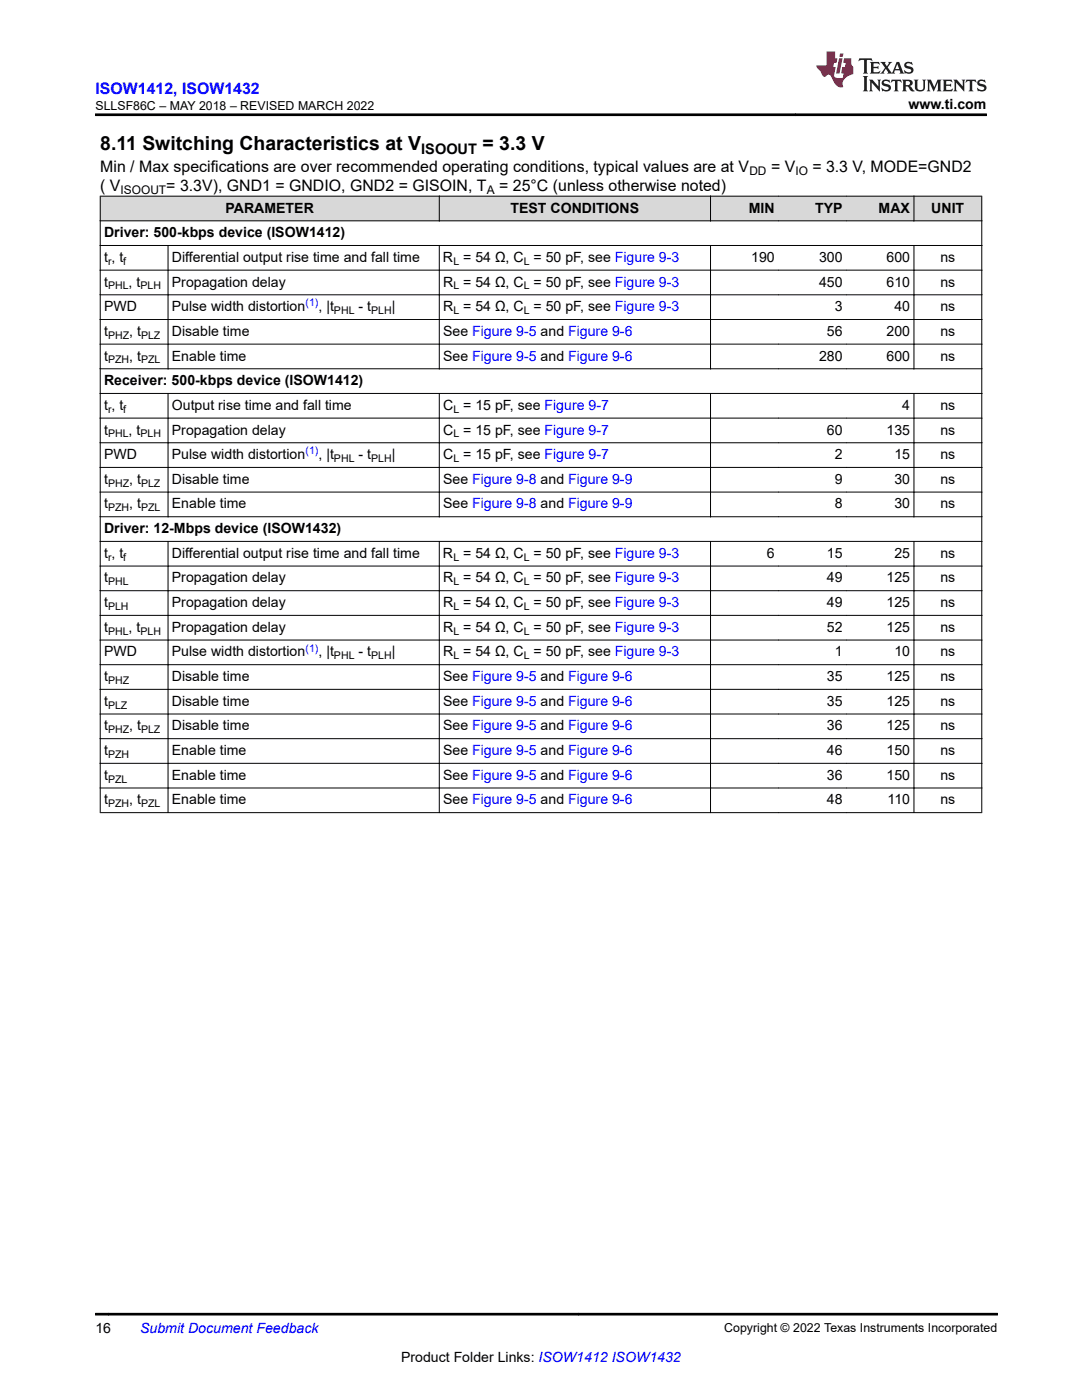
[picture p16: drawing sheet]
<svg xmlns="http://www.w3.org/2000/svg" width="216mm" height="279mm" viewBox="0 0 216 279" stroke-linecap="round" stroke-linejoin="round" font-family="sans-serif">
<defs><g id="words">
<g font-size="3.9">
<text x="20" y="29.9">8.11 Switching Characteristics at V</text>
<text x="96.3" y="29.9">= 3.3 V</text>
</g>
<text font-size="3.2" fill="#00f" x="19.1" y="18.7">ISOW1412, ISOW1432</text>
<g font-size="3.2">
<text x="20" y="34.3">Min / Max specifications are over recommended operating conditions, typical values are at V</text>
<text x="153.9" y="34.3">= V</text>
<text x="162.1" y="34.3">= 3.3 V, MODE=GND2</text>
<text x="20" y="38.1">( V</text>
<text x="33.2" y="38.1">= 3.3V), GND1 = GNDIO, GND2 = GISOIN, T</text>
<text x="99.6" y="38.1">= 25°C (unless otherwise noted)</text>
</g>
<text font-size="2.9" x="84.1" y="30.7">ISOOUT</text>
<g font-size="2.8">
<text x="181.3" y="21.8">www.ti.com</text>
<text x="20.8" y="47.3">Driver: 500-kbps device (ISOW1412)</text>
<text x="45" y="42.4">PARAMETER</text>
<text x="101.9" y="42.4">TEST CONDITIONS</text>
<text x="149.4" y="42.4">MIN</text>
<text x="162.6" y="42.4">TYP</text>
<text x="175.3" y="42.4">MAX</text>
<text x="185.8" y="42.4">UNIT</text>
<text x="20.8" y="52.3">t , t</text>
<text x="34.3" y="52.3">Differential output rise time and fall time</text>
<text x="88.4" y="52.3">R</text>
<text x="92.4" y="52.3">= 54 Ω, C</text>
<text x="106.5" y="52.3">= 50 pF, see Figure 9-3</text>
<text x="149.9" y="52.3">190</text>
<text x="163.4" y="52.3">300</text>
<text x="176.9" y="52.3">600</text>
<text x="187.6" y="52.3">ns</text>
<text x="20.8" y="57.2">t</text>
<text x="25.7" y="57.2">, t</text>
<text x="34.3" y="57.2">Propagation delay</text>
<text x="88.4" y="57.2">R = 54 Ω, C</text>
<text x="106.5" y="57.2">= 50 pF, see Figure 9-3</text>
<text x="163.4" y="57.2">450</text>
<text x="176.9" y="57.2">610</text>
<text x="187.6" y="57.2">ns</text>
<text x="20.8" y="62.1">PWD</text>
<text x="34.3" y="62.1">Pulse width distortion</text>
<text x="63.6" y="62.1">, |t</text>
<text x="71.5" y="62.1">- t</text>
<text x="78.2" y="62.1">|</text>
<text x="88.4" y="62.1">R</text>
<text x="92.4" y="62.1">= 54 Ω, C</text>
<text x="106.5" y="62.1">= 50 pF, see Figure 9-3</text>
<text x="166.6" y="62.1">3</text>
<text x="178.5" y="62.1">40</text>
<text x="187.6" y="62.1">ns</text>
<text x="20.8" y="67">t</text>
<text x="20.8" y="72">t</text>
<text x="25.8" y="67">, t</text>
<text x="25.8" y="72">, t</text>
<text x="34.3" y="67">Disable time</text>
<text x="34.3" y="72">Enable time</text>
<text x="88.4" y="67">See Figure 9-5 and Figure 9-6</text>
<text x="88.4" y="72">See Figure 9-5 and Figure 9-6</text>
<text x="163.4" y="72">280</text>
<text x="165" y="67">56</text>
<text x="176.9" y="67">200</text>
<text x="176.9" y="72">600</text>
<text x="187.6" y="67">ns</text>
<text x="187.6" y="72">ns</text>
<text x="20.8" y="76.9">Receiver: 500-kbps device (ISOW1412)</text>
<text x="20.8" y="81.8">t , t</text>
<text x="34.3" y="81.8">Output rise time and fall time</text>
<text x="88.4" y="81.8">C</text>
<text x="92.4" y="81.8">= 15 pF, see Figure 9-7</text>
<text x="180" y="81.8">4</text>
<text x="187.6" y="81.8">ns</text>
<text x="20.8" y="86.7">t</text>
<text x="25.7" y="86.7">, t</text>
<text x="34.3" y="86.7">Propagation delay</text>
<text x="88.4" y="86.7">C = 15 pF, see Figure 9-7</text>
<text x="165" y="86.7">60</text>
<text x="176.9" y="86.7">135</text>
<text x="187.6" y="86.7">ns</text>
<text x="20.8" y="91.6">PWD</text>
<text x="34.3" y="91.6">Pulse width distortion</text>
<text x="63.6" y="91.6">, |t</text>
<text x="71.5" y="91.6">- t</text>
<text x="78.2" y="91.6">|</text>
<text x="88.4" y="91.6">C</text>
<text x="92.4" y="91.6">= 15 pF, see Figure 9-7</text>
<text x="166.6" y="91.6">2</text>
<text x="178.5" y="91.6">15</text>
<text x="187.6" y="91.6">ns</text>
<text x="20.8" y="96.6">t</text>
<text x="20.8" y="101.5">t</text>
<text x="25.8" y="96.6">, t</text>
<text x="25.8" y="101.5">, t</text>
<text x="34.3" y="96.6">Disable time</text>
<text x="34.3" y="101.5">Enable time</text>
<text x="88.4" y="96.6">See Figure 9-8 and Figure 9-9</text>
<text x="88.4" y="101.5">See Figure 9-8 and Figure 9-9</text>
<text x="166.6" y="96.6">9</text>
<text x="166.6" y="101.5">8</text>
<text x="178.5" y="96.6">30</text>
<text x="178.5" y="101.5">30</text>
<text x="187.6" y="96.6">ns</text>
<text x="187.6" y="101.5">ns</text>
<text x="20.8" y="106.4">Driver: 12-Mbps device (ISOW1432)</text>
<text x="20.8" y="111.3">t , t</text>
<text x="34.3" y="111.3">Differential output rise time and fall time</text>
<text x="88.4" y="111.3">R</text>
<text x="92.4" y="111.3">= 54 Ω, C</text>
<text x="106.5" y="111.3">= 50 pF, see Figure 9-3</text>
<text x="153" y="111.3">6</text>
<text x="165" y="111.3">15</text>
<text x="178.5" y="111.3">25</text>
<text x="187.6" y="111.3">ns</text>
<text x="20.8" y="116.2">t</text>
<text x="34.3" y="116.2">Propagation delay</text>
<text x="88.4" y="116.2">R = 54 Ω, C</text>
<text x="106.5" y="116.2">= 50 pF, see Figure 9-3</text>
<text x="165" y="116.2">49</text>
<text x="176.9" y="116.2">125</text>
<text x="187.6" y="116.2">ns</text>
<text x="20.8" y="121.2">t</text>
<text x="34.3" y="121.2">Propagation delay</text>
<text x="88.4" y="121.2">R = 54 Ω, C</text>
<text x="106.5" y="121.2">= 50 pF, see Figure 9-3</text>
<text x="165" y="121.2">49</text>
<text x="176.9" y="121.2">125</text>
<text x="187.6" y="121.2">ns</text>
<text x="20.8" y="126.1">t</text>
<text x="20.8" y="131">PWD</text>
<text x="25.7" y="126.1">, t</text>
<text x="34.3" y="131">Pulse width distortion</text>
<text x="34.3" y="126.1">Propagation delay</text>
<text x="63.6" y="131">, |t</text>
<text x="71.5" y="131">- t</text>
<text x="78.2" y="131">|</text>
<text x="88.4" y="131">R</text>
<text x="88.4" y="126.1">R = 54 Ω, C</text>
<text x="92.4" y="131">= 54 Ω, C</text>
<text x="106.5" y="126.1">= 50 pF, see Figure 9-3</text>
<text x="106.5" y="131">= 50 pF, see Figure 9-3</text>
<text x="165" y="126.1">52</text>
<text x="166.6" y="131">1</text>
<text x="176.9" y="126.1">125</text>
<text x="178.5" y="131">10</text>
<text x="187.6" y="126.1">ns</text>
<text x="187.6" y="131">ns</text>
<text x="20.8" y="135.9">t</text>
<text x="34.3" y="135.9">Disable time</text>
<text x="88.4" y="135.9">See Figure 9-5 and Figure 9-6</text>
<text x="165" y="135.9">35</text>
<text x="176.9" y="135.9">125</text>
<text x="187.6" y="135.9">ns</text>
<text x="20.8" y="140.8">t</text>
<text x="34.3" y="140.8">Disable time</text>
<text x="88.4" y="140.8">See Figure 9-5 and Figure 9-6</text>
<text x="165" y="140.8">35</text>
<text x="176.9" y="140.8">125</text>
<text x="187.6" y="140.8">ns</text>
<text x="20.8" y="145.8">t</text>
<text x="25.8" y="145.8">, t</text>
<text x="34.3" y="145.8">Disable time</text>
<text x="88.4" y="145.8">See Figure 9-5 and Figure 9-6</text>
<text x="165" y="145.8">36</text>
<text x="176.9" y="145.8">125</text>
<text x="187.6" y="145.8">ns</text>
<text x="20.8" y="150.7">t</text>
<text x="20.8" y="155.6">t</text>
<text x="34.3" y="150.7">Enable time</text>
<text x="34.3" y="155.6">Enable time</text>
<text x="88.4" y="150.7">See Figure 9-5 and Figure 9-6</text>
<text x="88.4" y="155.6">See Figure 9-5 and Figure 9-6</text>
<text x="165" y="150.7">46</text>
<text x="165" y="155.6">36</text>
<text x="176.9" y="150.7">150</text>
<text x="176.9" y="155.6">150</text>
<text x="187.6" y="150.7">ns</text>
<text x="187.6" y="155.6">ns</text>
<text x="20.8" y="160.5">t</text>
<text x="25.8" y="160.5">, t</text>
<text x="34.3" y="160.5">Enable time</text>
<text x="88.4" y="160.5">See Figure 9-5 and Figure 9-6</text>
<text x="165" y="160.5">48</text>
<text x="177.1" y="160.5">110</text>
<text x="187.6" y="160.5">ns</text>
<text x="19.1" y="266.1">16</text>
<text x="80" y="271.7">Product Folder Links: ISOW1412 ISOW1432</text>
</g>
<text font-size="2.8" fill="#00f" x="28" y="266.1">Submit Document Feedback</text>
<g font-size="2.5">
<text x="19" y="21.9">SLLSF86C – MAY 2018 – REVISED MARCH 2022</text>
<text x="144.5" y="265.8">Copyright © 2022 Texas Instruments Incorporated</text>
</g>
<g font-size="2.4">
<text x="149.5" y="34.9">DD</text>
<text x="158.7" y="34.9">IO</text>
<text x="24.1" y="38.7">ISOOUT</text>
<text x="97.1" y="38.7">A</text>
</g>
<g font-size="2.1">
<text x="21.6" y="52.8">r</text>
<text x="24.6" y="52.8">f</text>
<text x="90.5" y="52.8">L</text>
<text x="104.5" y="52.8">L</text>
<text x="21.6" y="57.8">PHL</text>
<text x="28" y="57.8">PLH</text>
<text x="90.5" y="57.8">L</text>
<text x="104.5" y="57.8">L</text>
<text x="66.6" y="62.7">PHL</text>
<text x="74" y="62.7">PLH</text>
<text x="90.5" y="62.7">L</text>
<text x="104.5" y="62.7">L</text>
<text x="21.6" y="67.6">PHZ</text>
<text x="28.1" y="67.6">PLZ</text>
<text x="21.6" y="72.5">PZH</text>
<text x="28.1" y="72.5">PZL</text>
<text x="21.6" y="82.4">r</text>
<text x="24.6" y="82.4">f</text>
<text x="90.5" y="82.4">L</text>
<text x="21.6" y="87.3">PHL</text>
<text x="28" y="87.3">PLH</text>
<text x="90.5" y="87.3">L</text>
<text x="66.6" y="92.2">PHL</text>
<text x="74" y="92.2">PLH</text>
<text x="90.5" y="92.2">L</text>
<text x="21.6" y="97.1">PHZ</text>
<text x="28.1" y="97.1">PLZ</text>
<text x="21.6" y="102">PZH</text>
<text x="28.1" y="102">PZL</text>
<text x="21.6" y="111.9">r</text>
<text x="24.6" y="111.9">f</text>
<text x="90.5" y="111.9">L</text>
<text x="104.5" y="111.9">L</text>
<text x="21.6" y="116.8">PHL</text>
<text x="90.5" y="116.8">L</text>
<text x="104.5" y="116.8">L</text>
<text x="21.6" y="121.7">PLH</text>
<text x="90.5" y="121.7">L</text>
<text x="104.5" y="121.7">L</text>
<text x="21.6" y="126.6">PHL</text>
<text x="28" y="126.6">PLH</text>
<text x="66.6" y="131.6">PHL</text>
<text x="74" y="131.6">PLH</text>
<text x="90.5" y="126.6">L</text>
<text x="90.5" y="131.6">L</text>
<text x="104.5" y="126.6">L</text>
<text x="104.5" y="131.6">L</text>
<text x="21.6" y="136.5">PHZ</text>
<text x="21.6" y="141.4">PLZ</text>
<text x="21.6" y="146.3">PHZ</text>
<text x="28.1" y="146.3">PLZ</text>
<text x="21.6" y="151.3">PZH</text>
<text x="21.6" y="156.2">PZL</text>
<text x="21.6" y="161.1">PZH</text>
<text x="28.1" y="161.1">PZL</text>
</g>
<g font-size="2.1" fill="#00f">
<text x="61" y="61.2">(1)</text>
<text x="61" y="90.7">(1)</text>
<text x="61" y="130.1">(1)</text>
</g>
</g></defs>
<g fill="#d8d8d8">
<path d="M20 39.1h175.9v5h-175.9z" fill-rule="evenodd"/>
<path d="M20.1 39.2h67.5v4.8h-67.5z" fill-rule="evenodd"/>
<path d="M87.7 39.2h54v4.8h-54z" fill-rule="evenodd"/>
<path d="M141.8 39.2h13.5v4.8h-13.5z" fill-rule="evenodd"/>
<path d="M155.3 39.2h13.5v4.8h-13.5z" fill-rule="evenodd"/>
<path d="M168.8 39.2h13.5v4.8h-13.5z" fill-rule="evenodd"/>
<path d="M182.4 39.2h13.4v4.8h-13.4z" fill-rule="evenodd"/>
</g>
<g fill="none" stroke="#000" stroke-width=".2">
<path d="M19.9 39.1h176.1M20 39.1v123.1M87.7 39.1v5M141.8 39.1v5M182.4 39.1v5M195.9 39.1v123.1M19.9 44.1h176.1M19.9 49h176.1M19.9 53.9h176.1M19.9 58.8h176.1M33.5 49v24.7M87.7 49v24.7"/>
<path d="M141.8 49v24.7M182.4 49v24.7M19.9 63.8h176.1M19.9 68.7h176.1M19.9 73.6h176.1M19.9 78.5h176.1M33.5 78.5v24.7M87.7 78.5v24.7M141.8 78.5v24.7M182.4 78.5v24.7M19.9 83.4h176.1M19.9 88.4h176.1"/>
<path d="M19.9 93.3h176.1M19.9 98.2h176.1M19.9 103.1h176.1M19.9 108h176.1M19.9 113h176.1M19.9 117.9h176.1M33.5 108v54.2M87.7 108v54.2M141.8 108v54.2M182.4 108v54.2M19.9 122.8h176.1M19.9 127.7h176.1"/>
<path d="M19.9 132.7h176.1M19.9 137.6h176.1M19.9 142.5h176.1M19.9 147.4h176.1M19.9 152.3h176.1M19.9 157.3h176.1M19.9 162.2h176.1"/>
</g>
<path d="M171.5 11.6l-.2 .6 .5-.2h.6v.1v2.2l-.2 .4h1l-.2-.4v-2.2v-.1h.5l.6 .2-.2-.6zM173.6 12.4l.2 .3v1.6l-.2 .4h1.9l.1-.6a1.08 1.08 0 0 1-1.3 .2v-.7h.6l.4 .2v-.7l-.4 .2h-.6v-.5l.2-.2a1 1 0 0 1 1 .3l-.1-.5zM175.7 12.4l.9 1.1-1 1.2h.9l-.2-.2 .5-.8 .4 .8-.2 .2h1.6l-.2-.2 .2-.5h.9l.1 .5-.1 .2h.9l-.2-.4-.8-1.9h-.5l-.9 2.1-.9-1.1 .9-1h-.8l.2 .2-.4 .6-.4-.6 .2-.2zM179 12.8l.4 1h-.7zM180.7 12.5a.65 .65 0 0 0-.2 .7 .65 .65 0 0 0 .6 .5l.6 .1 .1 .3a.79 .79 0 0 1-.7 .4 .79 .79 0 0 1-.7-.5l.1 .7 .2-.1a.93 .93 0 0 0 1.1 0 .93 .93 0 0 0 .4-.9 1.46 1.46 0 0 0-1.2-.6l-.1-.3a1.09 1.09 0 0 1 1.2 .2l-.2-.6-.1 .1-.5-.2zM172.2 15.2l.2 .4v2.2l-.2 .4h1l-.2-.4v-2.2l.2-.4zM173.4 15.9l.2 .4v1.5l-.2 .4h.8l-.3-.4 .1-1.3 1.6 1.8v-2l.2-.4h-.7l.1 .2 .1 1.1-1.2-1.3zM176.2 16a.65 .65 0 0 0-.2 .8 .65 .65 0 0 0 .6 .4l.6 .2 .1 .2a.79 .79 0 0 1-.7 .4 .79 .79 0 0 1-.7-.5l.1 .7 .2-.1a.93 .93 0 0 0 1.1 .1 .93 .93 0 0 0 .4-1 1.46 1.46 0 0 0-1.2-.5l-.1-.4a1.09 1.09 0 0 1 1.2 .2l-.1-.6-.2 .1-.5-.1zM177.9 15.9l-.1 .6a.63 .63 0 0 1 .8-.3v1.6l-.3 .4h1l-.2-.4v-1.6a.66 .66 0 0 1 .8 .3l-.1-.6zM180 15.9l.2 .4v1.5l-.2 .4h1l-.2-.2-.1-.7h.5l.1 .2a.79 .79 0 0 0 1.2 .6l-1-.9a.61 .61 0 0 0 .6-.6 .61 .61 0 0 0-.5-.7zM180.8 16.2h.1a.47 .47 0 0 1 .5 .1 .47 .47 0 0 1 .1 .5l-.1 .1-.7 .1zM182.3 15.9l.2 .2a2.26 2.26 0 0 0 .4 2 1.04 1.04 0 0 0 1.7-.7v-1.3l.2-.2h-.8l.2 .4v1.1a.6 .6 0 0 1-.6 .6 .6 .6 0 0 1-.5-.6v-1.1l.2-.4zM184.9 15.9l.2 .4v1.5l-.2 .4h.8l-.3-.4v-1.4l.9 1.9 .9-1.9v1.4l-.3 .4h1l-.2-.4v-1.5l.2-.4h-.8l-.7 1.5-.6-1.5zM188.1 15.9l.2 .4v1.5l-.2 .4h1.9l.1-.6a1.09 1.09 0 0 1-1.3 .2v-.7h.6l.4 .2v-.6l-.4 .2h-.6v-.6l.2-.1a1.01 1.01 0 0 1 1 .3l-.1-.6zM190.2 15.9l.3 .4v1.5l-.3 .4h.8l-.2-.4v-1.3l1.6 1.8v-2l.2-.4h-.7l.2 .2v1.1l-1.2-1.3zM192.8 15.9l-.1 .6a.63 .63 0 0 1 .8-.3v1.6l-.3 .4h1l-.2-.4v-1.6a.66 .66 0 0 1 .8 .3l-.1-.6zM195.2 16a.65 .65 0 0 0-.2 .8 .65 .65 0 0 0 .6 .4l.6 .2 .2 .2a.79 .79 0 0 1-.7 .4 .79 .79 0 0 1-.7-.5l.1 .7 .2-.1a.93 .93 0 0 0 1 .1 .93 .93 0 0 0 .5-1 1.46 1.46 0 0 0-1.3-.5v-.4a1.09 1.09 0 0 1 1.2 .2l-.2-.6-.2 .1-.5-.1z" fill="#231f20"/>
<path d="M164.9 10.3v2.7h-2l.1 .4 .8 1a.95 .95 0 0 0 1 .9 .59 .59 0 0 1 .5-.4 .59 .59 0 0 1 .5 .3l.4 .8a1.59 1.59 0 0 0 2.1 1.4 1.61 1.61 0 0 1 1-2.3l1-.3-.1-1.5a1.59 1.59 0 0 1-.3-1.7h-1.5l-.2 .9h.6l-.2 .9h-.5l-.2 .9v.3l.4 .1-.1 .9h-.7a.73 .73 0 0 1-1-.7l.3-1.5h-.5l.1-.9h.5l.2-.9h-.5v-1.3zM167.4 11.6l-.6 3.1h.7l.6-3.1zM167.6 10.7l-.1 .6h.7l.1-.6z" fill="#ed1c24"/>
<path d="M19 22.9h177.8M19 262.3h180" fill="none" stroke="#000" stroke-width=".53"/>
<use href="#words"/>
</svg>
